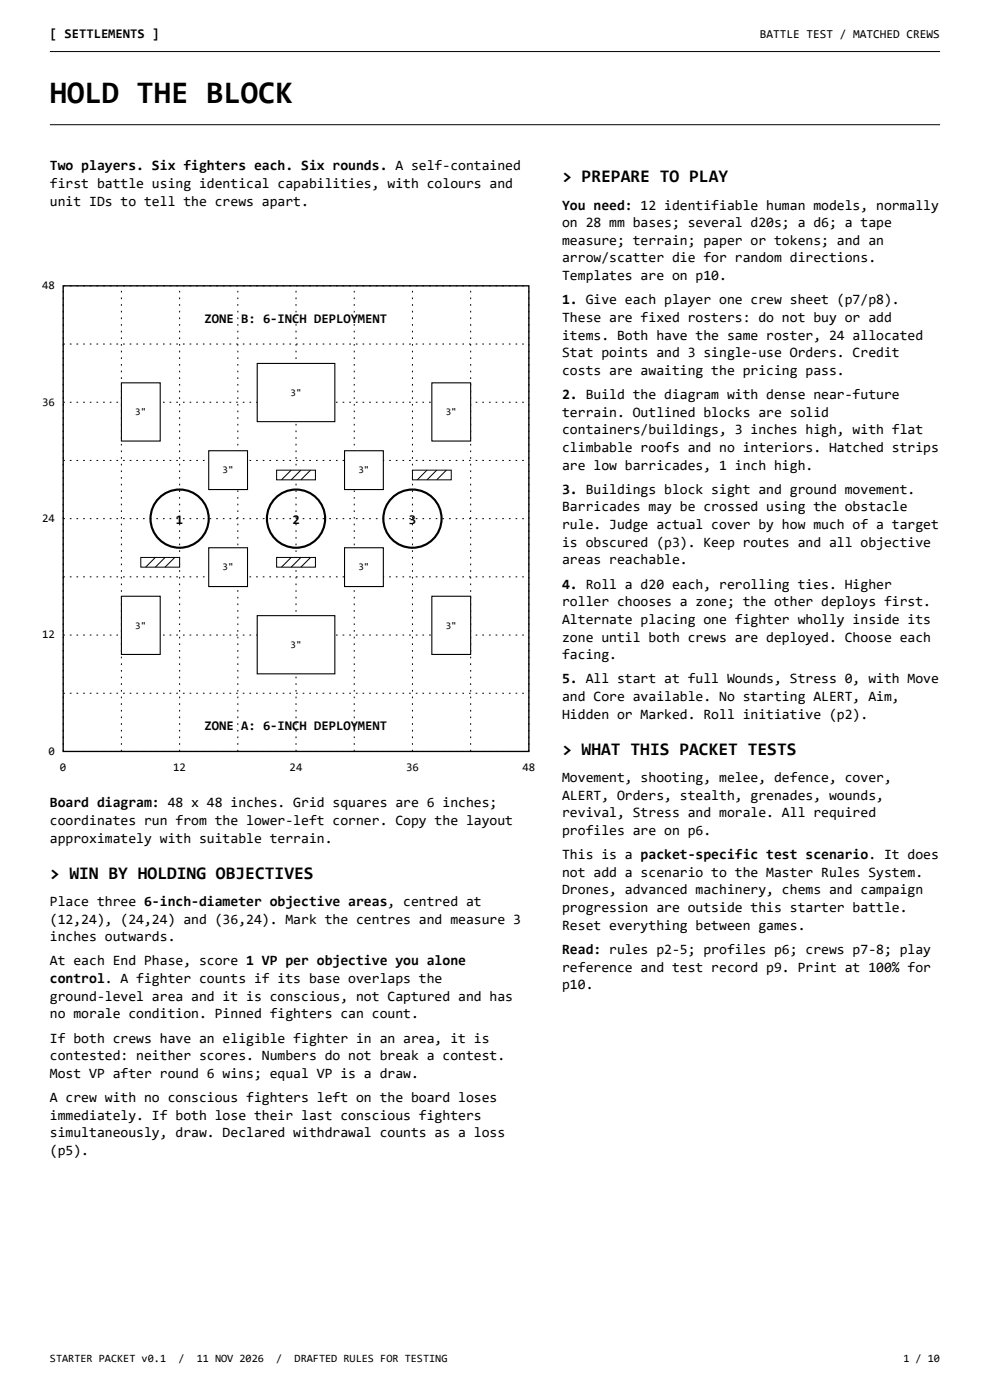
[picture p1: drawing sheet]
<svg xmlns="http://www.w3.org/2000/svg" width="210mm" height="297mm" viewBox="0 0 210 297" stroke-linecap="round" stroke-linejoin="round" font-family="sans-serif">
<defs><g id="words">
<text font-size="6.7" x="10.6" y="21.9">HOLD THE BLOCK</text>
<g font-size="3.8">
<text x="119.2" y="38.7">&gt; PREPARE TO PLAY</text>
<text x="119.2" y="160.1">&gt; WHAT THIS PACKET TESTS</text>
<text x="10.6" y="186.4">&gt; WIN BY HOLDING OBJECTIVES</text>
</g>
<g font-size="3">
<text x="10.6" y="36.2">Two players. Six fighters each. Six rounds. A self-contained</text>
<text x="10.6" y="39.9">first battle using identical capabilities, with colours and</text>
<text x="10.6" y="43.6">unit IDs to tell the crews apart.</text>
<text x="119.2" y="44.4">You need: 12 identifiable human models, normally</text>
<text x="119.2" y="48.2">on 28 mm bases; several d20s; a d6; a tape</text>
<text x="119.2" y="51.9">measure; terrain; paper or tokens; and an</text>
<text x="119.2" y="55.7">arrow/scatter die for random directions.</text>
<text x="119.2" y="59.4">Templates are on p10.</text>
<text x="119.2" y="64.6">1. Give each player one crew sheet (p7/p8).</text>
<text x="119.2" y="68.3">These are fixed rosters: do not buy or add</text>
<text x="119.2" y="72">items. Both have the same roster, 24 allocated</text>
<text x="119.2" y="75.8">Stat points and 3 single-use Orders. Credit</text>
<text x="119.2" y="79.5">costs are awaiting the pricing pass.</text>
<text x="119.2" y="84.7">2. Build the diagram with dense near-future</text>
<text x="119.2" y="88.4">terrain. Outlined blocks are solid</text>
<text x="119.2" y="92.1">containers/buildings, 3 inches high, with flat</text>
<text x="119.2" y="95.9">climbable roofs and no interiors. Hatched strips</text>
<text x="119.2" y="99.6">are low barricades, 1 inch high.</text>
<text x="119.2" y="104.8">3. Buildings block sight and ground movement.</text>
<text x="119.2" y="108.5">Barricades may be crossed using the obstacle</text>
<text x="119.2" y="112.3">rule. Judge actual cover by how much of a target</text>
<text x="119.2" y="116">is obscured (p3). Keep routes and all objective</text>
<text x="119.2" y="119.7">areas reachable.</text>
<text x="119.2" y="124.9">4. Roll a d20 each, rerolling ties. Higher</text>
<text x="119.2" y="128.6">roller chooses a zone; the other deploys first.</text>
<text x="119.2" y="132.4">Alternate placing one fighter wholly inside its</text>
<text x="119.2" y="136.1">zone until both crews are deployed. Choose each</text>
<text x="119.2" y="139.8">facing.</text>
<text x="119.2" y="145">5. All start at full Wounds, Stress 0, with Move</text>
<text x="119.2" y="148.7">and Core available. No starting ALERT, Aim,</text>
<text x="119.2" y="152.5">Hidden or Marked. Roll initiative (p2).</text>
<text x="119.2" y="165.9">Movement, shooting, melee, defence, cover,</text>
<text x="10.6" y="171.3">Board diagram: 48 x 48 inches. Grid squares are 6 inches;</text>
<text x="119.2" y="169.6">ALERT, Orders, stealth, grenades, wounds,</text>
<text x="119.2" y="173.4">revival, Stress and morale. All required</text>
<text x="10.6" y="175">coordinates run from the lower-left corner. Copy the layout</text>
<text x="10.6" y="178.7">approximately with suitable terrain.</text>
<text x="119.2" y="177.1">profiles are on p6.</text>
<text x="119.2" y="182.3">This is a packet-specific test scenario. It does</text>
<text x="119.2" y="186">not add a scenario to the Master Rules System.</text>
<text x="119.2" y="189.8">Drones, advanced machinery, chems and campaign</text>
<text x="10.6" y="192.2">Place three 6-inch-diameter objective areas, centred at</text>
<text x="10.6" y="195.9">(12,24), (24,24) and (36,24). Mark the centres and measure 3</text>
<text x="119.2" y="193.5">progression are outside this starter battle.</text>
<text x="119.2" y="197.2">Reset everything between games.</text>
<text x="10.6" y="199.7">inches outwards.</text>
<text x="119.2" y="202.4">Read: rules p2-5; profiles p6; crews p7-8; play</text>
<text x="10.6" y="204.8">At each End Phase, score 1 VP per objective you alone</text>
<text x="10.6" y="208.6">control. A fighter counts if its base overlaps the</text>
<text x="119.2" y="206.1">reference and test record p9. Print at 100% for</text>
<text x="119.2" y="209.9">p10.</text>
<text x="10.6" y="212.3">ground-level area and it is conscious, not Captured and has</text>
<text x="10.6" y="216">no morale condition. Pinned fighters can count.</text>
<text x="10.6" y="221.2">If both crews have an eligible fighter in an area, it is</text>
<text x="10.6" y="224.9">contested: neither scores. Numbers do not break a contest.</text>
<text x="10.6" y="228.7">Most VP after round 6 wins; equal VP is a draw.</text>
<text x="10.6" y="233.8">A crew with no conscious fighters left on the board loses</text>
<text x="10.6" y="237.6">immediately. If both lose their last conscious fighters</text>
<text x="10.6" y="241.3">simultaneously, draw. Declared withdrawal counts as a loss</text>
<text x="10.6" y="245">(p5).</text>
</g>
<g font-size="2.8">
<text x="10.6" y="8.1">[ SETTLEMENTS ]</text>
<text x="43.4" y="68.5">ZONE B: 6-INCH DEPLOYMENT</text>
<text x="37.3" y="111.1">1</text>
<text x="62" y="111.1">2</text>
<text x="86.7" y="111.1">3</text>
<text x="43.4" y="154.9">ZONE A: 6-INCH DEPLOYMENT</text>
</g>
<text font-size="2.6" x="161.2" y="8.1">BATTLE TEST / MATCHED CREWS</text>
<g font-size="2.5">
<text x="8.9" y="61.3">48</text>
<text x="8.9" y="86">36</text>
<text x="8.9" y="110.7">24</text>
<text x="8.9" y="135.4">12</text>
<text x="10.3" y="160.1">0</text>
<text x="12.7" y="163.7">0</text>
<text x="36.7" y="163.7">12</text>
<text x="61.4" y="163.7">24</text>
<text x="86.1" y="163.7">36</text>
<text x="110.8" y="163.7">48</text>
</g>
<g font-size="2.4">
<text x="10.6" y="288.9">STARTER PACKET v0.1</text>
<text x="37.8" y="288.9">/</text>
<text x="41.7" y="288.9">11 NOV 2026</text>
<text x="58.6" y="288.9">/</text>
<text x="62.5" y="288.9">DRAFTED RULES FOR TESTING</text>
<text x="191.6" y="288.9">1 / 10</text>
</g>
<g font-size="2.1">
<text x="61.6" y="84">3&quot;</text>
<text x="28.7" y="88.1">3&quot;</text>
<text x="94.6" y="88.1">3&quot;</text>
<text x="47.2" y="100.4">3&quot;</text>
<text x="76" y="100.4">3&quot;</text>
<text x="47.2" y="121">3&quot;</text>
<text x="76" y="121">3&quot;</text>
<text x="28.7" y="133.4">3&quot;</text>
<text x="61.6" y="137.5">3&quot;</text>
<text x="94.6" y="133.4">3&quot;</text>
</g>
</g></defs>
<path d="M10.6 10.9h188.8M10.6 26.5h188.8" fill="none" stroke="#000" stroke-width=".21"/>
<path d="M13.4 60.6h98.8v98.8h-98.8z" fill-rule="evenodd" fill="#fff"/>
<g fill="none" stroke="#000" stroke-width=".21" stroke-dasharray=".4 1.1" stroke-linecap="butt">
<path d="M13.4 73h98.8M13.4 60.6h98.8M13.4 97.7h98.8M13.4 85.3h98.8M13.4 110h98.8M13.4 134.7h98.8M13.4 122.4h98.8M13.4 159.4v-98.8M13.4 159.4h98.8M13.4 147.1h98.8M25.8 159.4v-98.8M38.1 159.4v-98.8"/>
<path d="M50.4 159.4v-98.8M62.8 159.4v-98.8M75.1 159.4v-98.8M87.5 159.4v-98.8M99.8 159.4v-98.8M112.2 159.4v-98.8"/>
</g>
<path d="M25.8 126.5h8.2v12.3h-8.2z" fill-rule="evenodd" fill="#fff"/>
<path d="M25.8 126.5h8.2v12.3h-8.2z" fill="none" stroke="#000" stroke-width=".23"/>
<path d="M91.6 81.2h8.2v12.4h-8.2z" fill-rule="evenodd" fill="#fff"/>
<path d="M91.6 81.2h8.2v12.4h-8.2z" fill="none" stroke="#000" stroke-width=".23"/>
<path d="M54.6 130.6h16.4v12.4h-16.4z" fill-rule="evenodd" fill="#fff"/>
<path d="M54.6 130.6h16.4v12.4h-16.4z" fill="none" stroke="#000" stroke-width=".23"/>
<path d="M54.6 77.1h16.4v12.3h-16.4z" fill-rule="evenodd" fill="#fff"/>
<path d="M54.6 77.1h16.4v12.3h-16.4z" fill="none" stroke="#000" stroke-width=".23"/>
<path d="M91.6 126.5h8.2v12.3h-8.2z" fill-rule="evenodd" fill="#fff"/>
<path d="M91.6 126.5h8.2v12.3h-8.2z" fill="none" stroke="#000" stroke-width=".23"/>
<path d="M25.8 81.2h8.2v12.4h-8.2z" fill-rule="evenodd" fill="#fff"/>
<path d="M25.8 81.2h8.2v12.4h-8.2z" fill="none" stroke="#000" stroke-width=".23"/>
<path d="M44.3 116.2h8.2v8.2h-8.2z" fill-rule="evenodd" fill="#fff"/>
<path d="M44.3 116.2h8.2v8.2h-8.2z" fill="none" stroke="#000" stroke-width=".23"/>
<path d="M73.1 95.6h8.2v8.3h-8.2z" fill-rule="evenodd" fill="#fff"/>
<path d="M73.1 95.6h8.2v8.3h-8.2z" fill="none" stroke="#000" stroke-width=".23"/>
<path d="M73.1 116.2h8.2v8.2h-8.2z" fill-rule="evenodd" fill="#fff"/>
<path d="M73.1 116.2h8.2v8.2h-8.2z" fill="none" stroke="#000" stroke-width=".23"/>
<path d="M44.3 95.6h8.2v8.3h-8.2z" fill-rule="evenodd" fill="#fff"/>
<path d="M44.3 95.6h8.2v8.3h-8.2z" fill="none" stroke="#000" stroke-width=".23"/>
<path d="M29.9 118.3h8.2v2h-8.2z" fill-rule="evenodd" fill="#fff"/>
<path d="M29.9 118.3h8.2v2h-8.2zM33 118.3l-2.1 2M35 118.3l-2 2M37.1 118.3l-2.1 2" fill="none" stroke="#000" stroke-width=".21"/>
<path d="M87.5 99.7h8.2v2.1h-8.2z" fill-rule="evenodd" fill="#fff"/>
<path d="M87.5 99.7h8.2v2.1h-8.2zM90.6 99.7l-2.1 2.1M92.6 99.7l-2 2.1M94.7 99.7l-2.1 2.1" fill="none" stroke="#000" stroke-width=".21"/>
<path d="M58.7 118.3h8.2v2h-8.2z" fill-rule="evenodd" fill="#fff"/>
<path d="M58.7 118.3h8.2v2h-8.2zM61.8 118.3l-2.1 2M63.8 118.3l-2 2M65.9 118.3l-2.1 2" fill="none" stroke="#000" stroke-width=".21"/>
<path d="M58.7 99.7h8.2v2.1h-8.2z" fill-rule="evenodd" fill="#fff"/>
<path d="M58.7 99.7h8.2v2.1h-8.2zM61.8 99.7l-2.1 2.1M63.8 99.7l-2 2.1M65.9 99.7l-2.1 2.1" fill="none" stroke="#000" stroke-width=".21"/>
<g fill="none" stroke="#000" stroke-width=".46">
<circle cx="38.1" cy="110" r="6.2"/>
<circle cx="62.8" cy="110" r="6.2"/>
<circle cx="87.5" cy="110" r="6.2"/>
</g>
<path d="M13.4 60.6h98.8v98.8h-98.8z" fill="none" stroke="#000" stroke-width=".28"/>
<use href="#words"/>
</svg>
